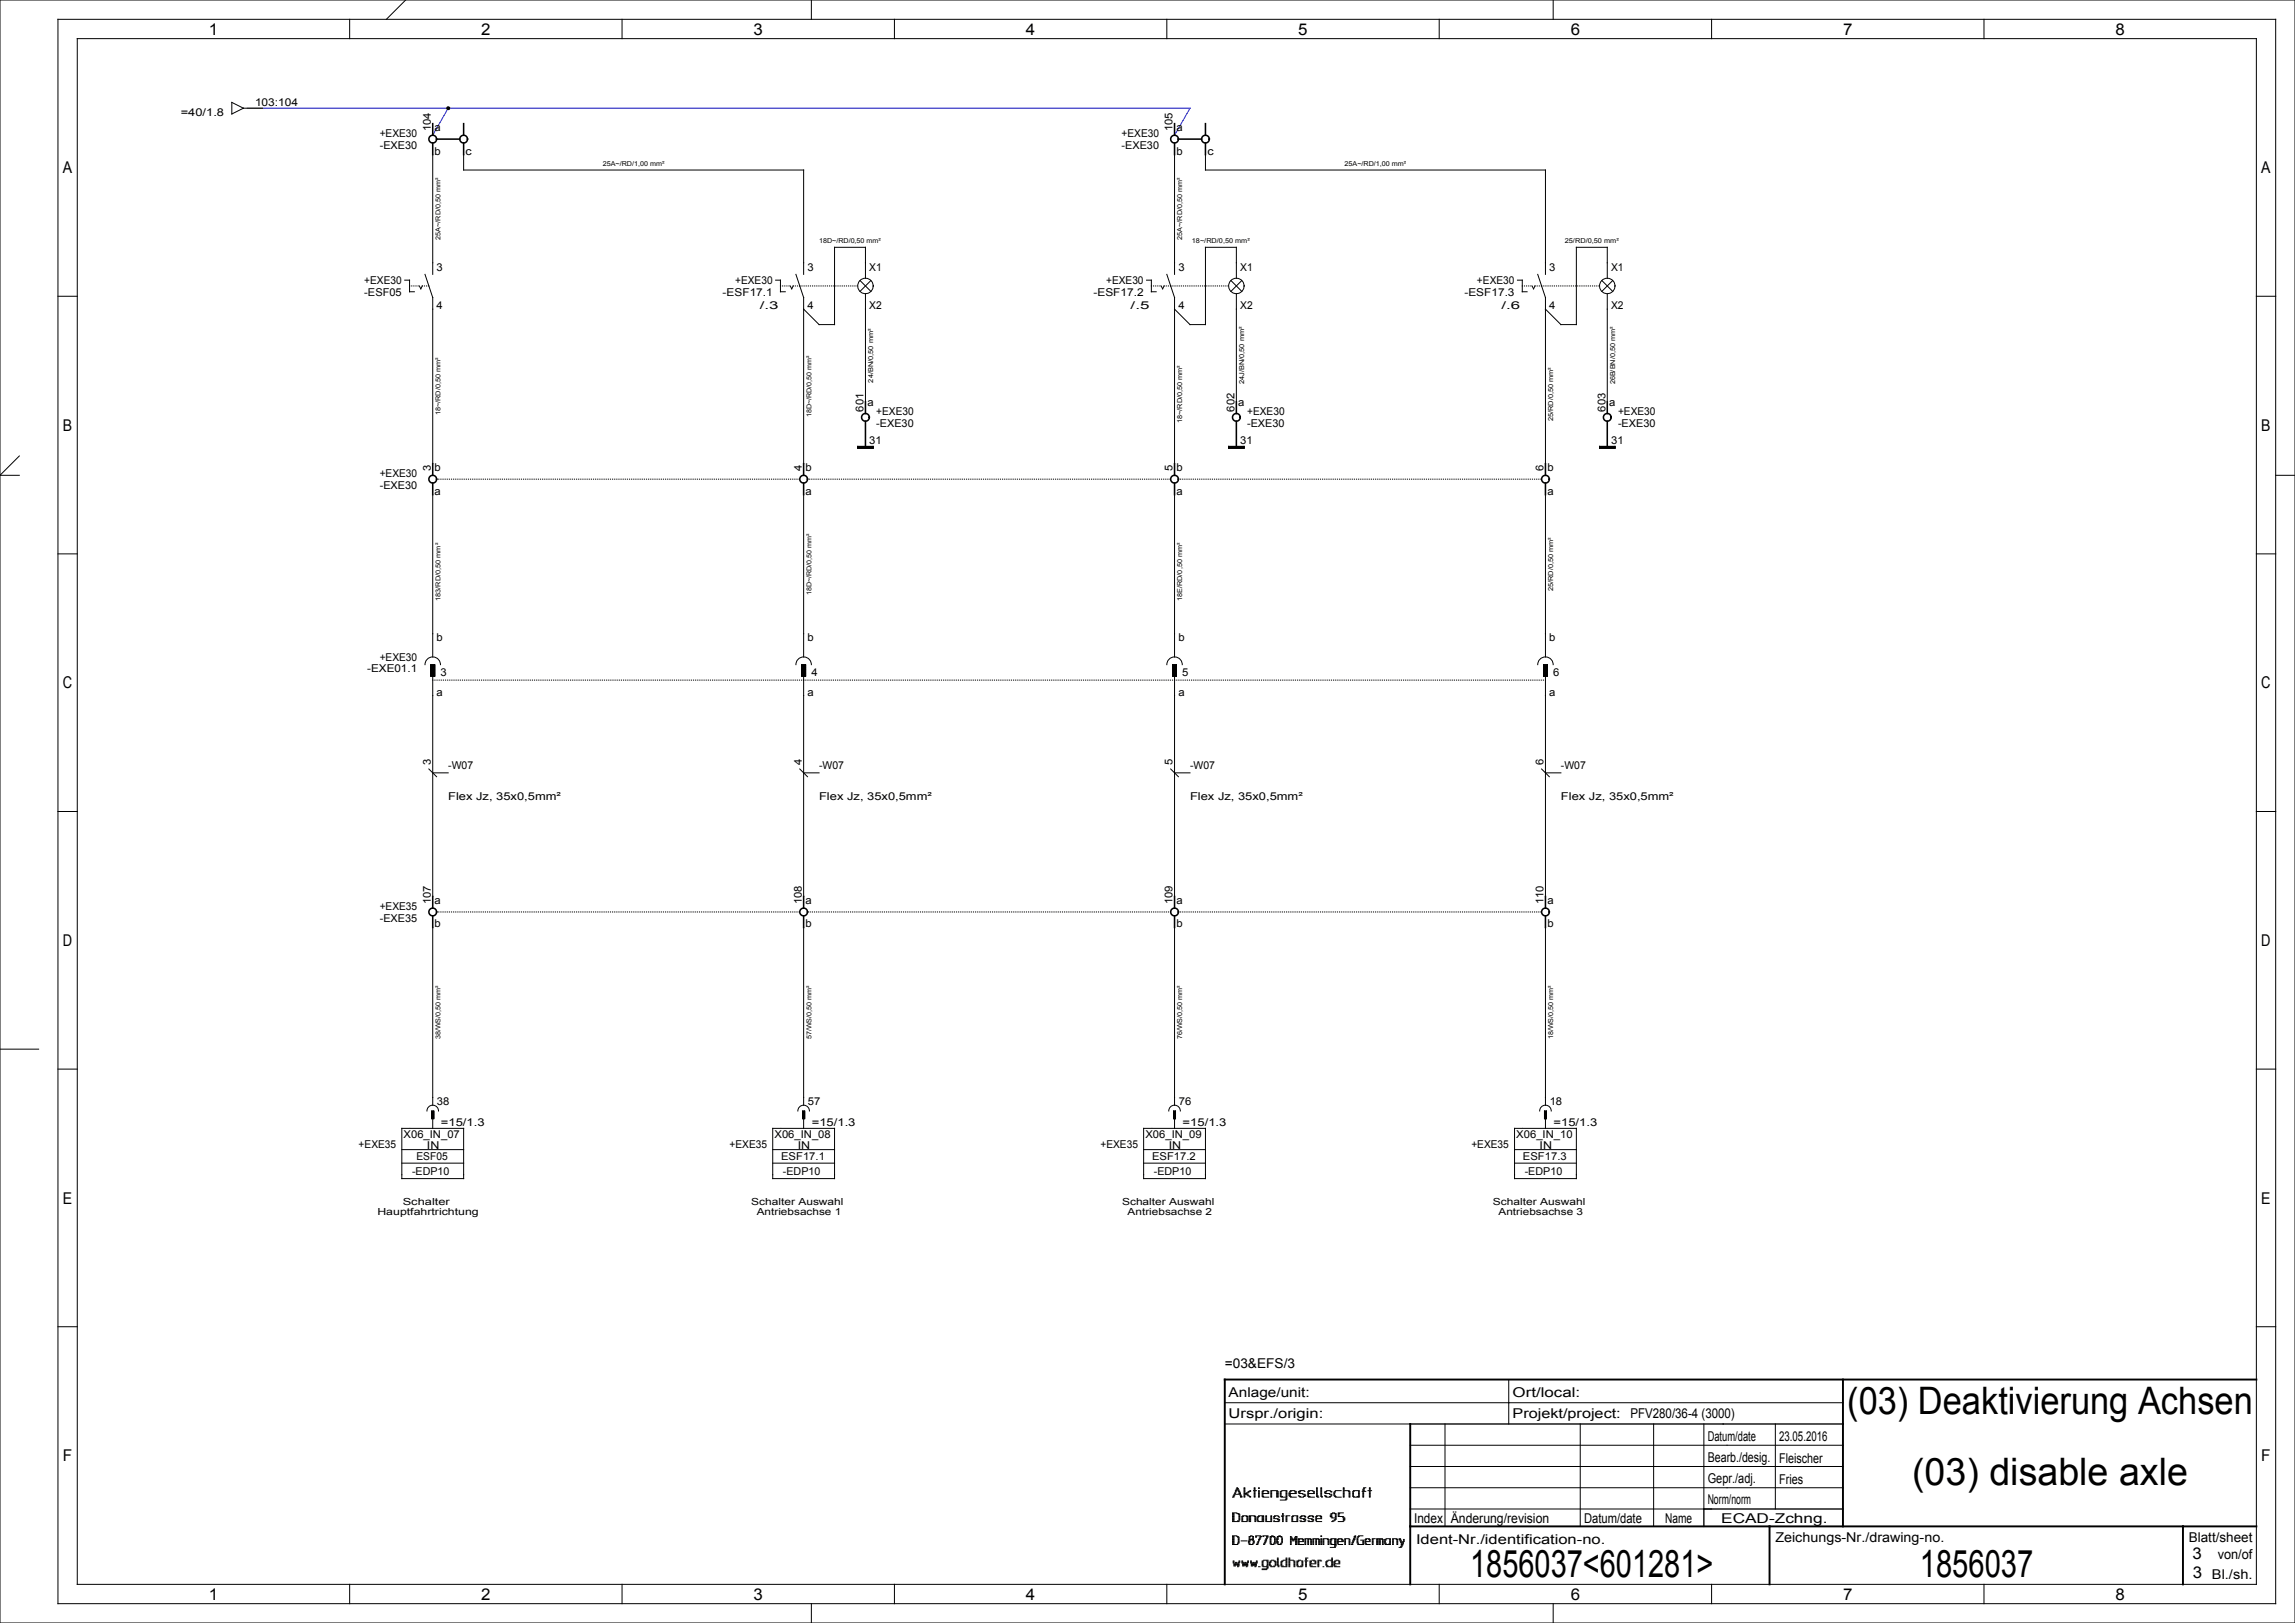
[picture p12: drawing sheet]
<svg xmlns="http://www.w3.org/2000/svg" width="594mm" height="420mm" viewBox="0 0 594 420" stroke-linecap="round" stroke-linejoin="round" font-family="sans-serif">
<defs><g id="words">
<g font-size="9.8">
<text x="478.1" y="365.9">(03) Deaktivierung Achsen</text>
<text x="494.9" y="384.4">(03) disable axle</text>
<text x="380.5" y="408">1856037&lt;601281&gt;</text>
<text x="496.9" y="408">1856037</text>
</g>
<g font-size="4.2">
<text x="54" y="9">1</text>
<text x="124.5" y="9">2</text>
<text x="195" y="9">3</text>
<text x="265.5" y="9">4</text>
<text x="336" y="9">5</text>
<text x="406.5" y="9">6</text>
<text x="477" y="9">7</text>
<text x="547.5" y="9">8</text>
<text x="16.3" y="44.8">A</text>
<text x="585.3" y="44.8">A</text>
<text x="16.3" y="111.5">B</text>
<text x="585.3" y="111.5">B</text>
<text x="16.3" y="178.2">C</text>
<text x="585.3" y="178.2">C</text>
<text x="16.3" y="244.8">D</text>
<text x="585.3" y="244.8">D</text>
<text x="16.3" y="311.5">E</text>
<text x="585.3" y="311.5">E</text>
<text x="16.3" y="378.2">F</text>
<text x="585.3" y="378.2">F</text>
<text x="567.5" y="403.5">3</text>
<text x="54" y="414">1</text>
<text x="124.5" y="414">2</text>
<text x="195" y="414">3</text>
<text x="265.5" y="414">4</text>
<text x="336" y="414">5</text>
<text x="406.5" y="414">6</text>
<text x="477" y="414">7</text>
<text x="547.5" y="414">8</text>
<text x="567.5" y="408.5">3</text>
</g>
<g font-size="3.5">
<text x="317" y="354">=03&amp;EFS/3</text>
<text x="318" y="361.5">Anlage/unit:</text>
<text x="391.5" y="361.5">Ort/local:</text>
<text x="318" y="367">Urspr./origin:</text>
<text x="391.5" y="367">Projekt/project:</text>
<text x="422" y="367">PFV280/36-4 (3000)</text>
<text x="442" y="372.9">Datum/date</text>
<text x="460.5" y="373">23.05.2016</text>
<text x="442" y="383.9">Gepr./adj.</text>
<text x="442" y="378.4">Bearb./desig.</text>
<text x="460.5" y="378.5">Fleischer</text>
<text x="442" y="389.3">Norm/norm</text>
<text x="460.5" y="384">Fries</text>
<text x="366" y="394">Index</text>
<text x="375.5" y="394">Änderung/revision</text>
<text x="410" y="394">Datum/date</text>
<text x="431" y="394">Name</text>
<text x="445.5" y="394">ECAD-Zchng.</text>
<text x="366.5" y="399.5">Ident-Nr./identification-no.</text>
<text x="459.5" y="399">Zeichungs-Nr./drawing-no.</text>
<text x="566.5" y="399">Blatt/sheet</text>
<text x="574" y="403.5">von/of</text>
<text x="572.5" y="408.5">Bl./sh.</text>
</g>
<g font-size="2.8">
<text x="46.8" y="30">=40/1.8</text>
<text x="66" y="27.5">103:104</text>
<text x="98.3" y="35.5">+EXE30</text>
<text x="111.5" y="34" transform="rotate(-90 111.5 34)">104</text>
<text x="112.5" y="34">a</text>
<text x="290.3" y="35.5">+EXE30</text>
<text x="303.5" y="34" transform="rotate(-90 303.5 34)">105</text>
<text x="304.5" y="34">a</text>
<text x="98.3" y="38.5">-EXE30</text>
<text x="112.5" y="40">b</text>
<text x="120.5" y="40">c</text>
<text x="290.3" y="38.5">-EXE30</text>
<text x="304.5" y="40">b</text>
<text x="312.5" y="40">c</text>
<text x="113" y="70">3</text>
<text x="209" y="70">3</text>
<text x="225" y="70">X1</text>
<text x="305" y="70">3</text>
<text x="321" y="70">X1</text>
<text x="401" y="70">3</text>
<text x="417" y="70">X1</text>
<text x="94.3" y="76.5">-ESF05</text>
<text x="94.3" y="73.5">+EXE30</text>
<text x="187" y="76.5">-ESF17.1</text>
<text x="190.3" y="73.5">+EXE30</text>
<text x="283" y="76.5">-ESF17.2</text>
<text x="286.3" y="73.5">+EXE30</text>
<text x="379" y="76.5">-ESF17.3</text>
<text x="382.3" y="73.5">+EXE30</text>
<text x="113" y="80">4</text>
<text x="196.6" y="80">/.3</text>
<text x="209" y="80">4</text>
<text x="225" y="80">X2</text>
<text x="292.6" y="80">/.5</text>
<text x="305" y="80">4</text>
<text x="321" y="80">X2</text>
<text x="388.6" y="80">/.6</text>
<text x="401" y="80">4</text>
<text x="417" y="80">X2</text>
<text x="223.5" y="106.5" transform="rotate(-90 223.5 106.5)">601</text>
<text x="224.5" y="105">a</text>
<text x="226.8" y="107.5">+EXE30</text>
<text x="319.5" y="106.5" transform="rotate(-90 319.5 106.5)">602</text>
<text x="320.5" y="105">a</text>
<text x="322.8" y="107.5">+EXE30</text>
<text x="415.5" y="106.5" transform="rotate(-90 415.5 106.5)">603</text>
<text x="416.5" y="105">a</text>
<text x="418.8" y="107.5">+EXE30</text>
<text x="226.8" y="110.5">-EXE30</text>
<text x="322.8" y="110.5">-EXE30</text>
<text x="418.8" y="110.5">-EXE30</text>
<text x="225" y="115">31</text>
<text x="321" y="115">31</text>
<text x="417" y="115">31</text>
<text x="98.3" y="123.5">+EXE30</text>
<text x="111.5" y="122" transform="rotate(-90 111.5 122)">3</text>
<text x="112.5" y="122">b</text>
<text x="207.5" y="122" transform="rotate(-90 207.5 122)">4</text>
<text x="208.5" y="122">b</text>
<text x="303.5" y="122" transform="rotate(-90 303.5 122)">5</text>
<text x="304.5" y="122">b</text>
<text x="399.5" y="122" transform="rotate(-90 399.5 122)">6</text>
<text x="400.5" y="122">b</text>
<text x="98.3" y="126.5">-EXE30</text>
<text x="112.5" y="128">a</text>
<text x="208.5" y="128">a</text>
<text x="304.5" y="128">a</text>
<text x="400.5" y="128">a</text>
<text x="113" y="166">b</text>
<text x="209" y="166">b</text>
<text x="305" y="166">b</text>
<text x="401" y="166">b</text>
<text x="95" y="174">-EXE01.1</text>
<text x="98.3" y="171">+EXE30</text>
<text x="113" y="180">a</text>
<text x="114" y="175">3</text>
<text x="209" y="180">a</text>
<text x="210" y="175">4</text>
<text x="305" y="180">a</text>
<text x="306" y="175">5</text>
<text x="401" y="180">a</text>
<text x="402" y="175">6</text>
<text x="111.5" y="198" transform="rotate(-90 111.5 198)">3</text>
<text x="116" y="199">-W07</text>
<text x="207.5" y="198" transform="rotate(-90 207.5 198)">4</text>
<text x="212" y="199">-W07</text>
<text x="303.5" y="198" transform="rotate(-90 303.5 198)">5</text>
<text x="308" y="199">-W07</text>
<text x="399.5" y="198" transform="rotate(-90 399.5 198)">6</text>
<text x="404" y="199">-W07</text>
<text x="116" y="207">Flex Jz, 35x0,5mm²</text>
<text x="212" y="207">Flex Jz, 35x0,5mm²</text>
<text x="308" y="207">Flex Jz, 35x0,5mm²</text>
<text x="404" y="207">Flex Jz, 35x0,5mm²</text>
<text x="98.3" y="235.5">+EXE35</text>
<text x="98.3" y="238.5">-EXE35</text>
<text x="111.5" y="234" transform="rotate(-90 111.5 234)">107</text>
<text x="112.5" y="234">a</text>
<text x="207.5" y="234" transform="rotate(-90 207.5 234)">108</text>
<text x="208.5" y="234">a</text>
<text x="303.5" y="234" transform="rotate(-90 303.5 234)">109</text>
<text x="304.5" y="234">a</text>
<text x="399.5" y="234" transform="rotate(-90 399.5 234)">110</text>
<text x="400.5" y="234">a</text>
<text x="112.5" y="240">b</text>
<text x="208.5" y="240">b</text>
<text x="304.5" y="240">b</text>
<text x="400.5" y="240">b</text>
<text x="113.1" y="285.9">38</text>
<text x="209.1" y="285.9">57</text>
<text x="305.1" y="285.9">76</text>
<text x="401.1" y="285.9">18</text>
<text x="114.1" y="291.4">=15/1.3</text>
<text x="210.1" y="291.4">=15/1.3</text>
<text x="306.1" y="291.4">=15/1.3</text>
<text x="402.1" y="291.4">=15/1.3</text>
<text x="92.8" y="297.2">+EXE35</text>
<text x="104.5" y="294.4">X06_IN_07</text>
<text x="110.5" y="297.3">IN</text>
<text x="188.8" y="297.2">+EXE35</text>
<text x="200.5" y="294.4">X06_IN_08</text>
<text x="206.5" y="297.3">IN</text>
<text x="284.8" y="297.2">+EXE35</text>
<text x="296.5" y="294.4">X06_IN_09</text>
<text x="302.5" y="297.3">IN</text>
<text x="380.8" y="297.2">+EXE35</text>
<text x="392.5" y="294.4">X06_IN_10</text>
<text x="398.5" y="297.3">IN</text>
<text x="106.6" y="304">-EDP10</text>
<text x="107.8" y="300.3">ESF05</text>
<text x="202.2" y="300.3">ESF17.1</text>
<text x="202.6" y="304">-EDP10</text>
<text x="298.2" y="300.3">ESF17.2</text>
<text x="298.6" y="304">-EDP10</text>
<text x="394.2" y="300.3">ESF17.3</text>
<text x="394.6" y="304">-EDP10</text>
</g>
<g font-size="2.5">
<text x="104.2" y="311.8">Schalter</text>
<text x="194.4" y="311.8">Schalter Auswahl</text>
<text x="290.4" y="311.8">Schalter Auswahl</text>
<text x="386.4" y="311.8">Schalter Auswahl</text>
<text x="97.7" y="314.3">Hauptfahrtrichtung</text>
<text x="195.9" y="314.3">Antriebsachse 1</text>
<text x="291.9" y="314.3">Antriebsachse 2</text>
<text x="387.9" y="314.3">Antriebsachse 3</text>
</g>
<g font-size="1.7">
<text x="156" y="43">25A~/RD/1,00 mm²</text>
<text x="348" y="43">25A~/RD/1,00 mm²</text>
<text x="114" y="62" transform="rotate(-90 114 62)">25A~/RD/0,50 mm²</text>
<text x="212" y="63">18D~/RD/0,50 mm²</text>
<text x="306" y="62" transform="rotate(-90 306 62)">25A~/RD/0,50 mm²</text>
<text x="308.5" y="63">18~/RD/0,50 mm²</text>
<text x="405" y="63">25/RD/0,50 mm²</text>
<text x="226" y="99" transform="rotate(-90 226 99)">24/BN/0,50 mm²</text>
<text x="322" y="99.5" transform="rotate(-90 322 99.5)">24J/BN/0,50 mm²</text>
<text x="418" y="99.5" transform="rotate(-90 418 99.5)">26B/BN/0,50 mm²</text>
<text x="114" y="107.5" transform="rotate(-90 114 107.5)">18~/RD/0,50 mm²</text>
<text x="210" y="108" transform="rotate(-90 210 108)">18D~/RD/0,50 mm²</text>
<text x="306" y="109.5" transform="rotate(-90 306 109.5)">18~/RD/0,50 mm²</text>
<text x="402" y="109" transform="rotate(-90 402 109)">25/RD/0,50 mm²</text>
<text x="114" y="155.5" transform="rotate(-90 114 155.5)">183/RD/0,50 mm²</text>
<text x="210" y="154" transform="rotate(-90 210 154)">18D~/RD/0,50 mm²</text>
<text x="306" y="155.5" transform="rotate(-90 306 155.5)">18E/RD/0,50 mm²</text>
<text x="402" y="153" transform="rotate(-90 402 153)">25/RD/0,50 mm²</text>
<text x="114" y="269" transform="rotate(-90 114 269)">38/WS/0,50 mm²</text>
<text x="210" y="269" transform="rotate(-90 210 269)">57/WS/0,50 mm²</text>
<text x="306" y="269" transform="rotate(-90 306 269)">76/WS/0,50 mm²</text>
<text x="402" y="269" transform="rotate(-90 402 269)">18/WS/0,50 mm²</text>
</g>
</g></defs>
<g fill="none" stroke="#000" stroke-width=".26">
<path d="M0 0h594v420h-594zM15 5h574v410h-574zM20 10h564v400h-564zM90.5 5v5M105 0l-5 5M161 5v5M210 0v5M231.5 5v5M302 5v5M372.5 5v5M402 0v5M443 5v5"/>
<path d="M513.5 5v5M60 26.5l3 1.5-3 1.5zM63 28h5M112 40v31M120 40v4h88v27M304 40v31M312 40v4h88v27M15 76.7h5M104.7 72.5h1.3v3h1.3M108.5 74l.4 .8 .4-.8M110 71l2 6v43M200.7 72.5h1.3v3h1.3"/>
<path d="M204.5 74l.4 .8 .4-.8M206 71l2 6v43M222.6 72.6l2.8 2.8M224 72v-8h-8v20h-4l-4-4M224 76v28M225.4 72.6l-2.8 2.8M296.7 72.5h1.3v3h1.3M300.5 74l.4 .8 .4-.8M302 71l2 6v43M318.6 72.6l2.8 2.8M320 72v-8h-8v20h-4l-4-4M320 76v28"/>
<path d="M321.4 72.6l-2.8 2.8M392.7 72.5h1.3v3h1.3M396.5 74l.4 .8 .4-.8M398 71l2 6v43M414.6 72.6l2.8 2.8M416 72v-8h-8v20h-4l-4-4M416 76v28M417.4 72.6l-2.8 2.8M584 76.7h5M5 118l-5 5h5M222 115.6h4M222 115.7h4"/>
<path d="M222 115.8h4M222 115.9h4M222 115.5h4v.5h-4zM318 115.6h4M318 115.7h4M318 115.8h4M318 115.9h4M318 115.5h4v.5h-4zM414 115.6h4M414 115.7h4M414 115.8h4M414 115.9h4"/>
<path d="M414 115.5h4v.5h-4zM112 128v42M208 128v42M304 128v42M400 128v42M589 123h5M15 143.3h5M584 143.3h5M110 172a2 2 0 0 1 2-2 2 2 0 0 1 2 2M111.5 172.1h1M111.5 172.2h1M111.5 172.3h1"/>
<path d="M111.5 172.4h1M111.5 172.5h1M111.5 172.6h1M111.5 172.7h1M111.5 172.8h1M111.5 172.9h1M111.5 173h1M111.5 173.1h1M111.5 173.2h1M111.5 173.3h1M111.5 173.4h1M111.5 173.5h1"/>
<path d="M111.5 173.6h1M111.5 173.7h1M111.5 173.8h1M111.5 173.9h1M111.5 174h1M111.5 174.1h1M111.5 174.2h1M111.5 174.3h1M111.5 174.4h1M111.5 174.5h1M111.5 174.6h1M111.5 174.7h1"/>
<path d="M111.5 174.8h1M111.5 174.9h1M111.5 175h1M111.5 172h1v3h-1zM112 175v57M206 172a2 2 0 0 1 2-2 2 2 0 0 1 2 2M207.5 172.1h1M207.5 172.2h1M207.5 172.3h1M207.5 172.4h1M207.5 172.5h1M207.5 172.6h1"/>
<path d="M207.5 172.7h1M207.5 172.8h1M207.5 172.9h1M207.5 173h1M207.5 173.1h1M207.5 173.2h1M207.5 173.3h1M207.5 173.4h1M207.5 173.5h1M207.5 173.6h1M207.5 173.7h1M207.5 173.8h1"/>
<path d="M207.5 173.9h1M207.5 174h1M207.5 174.1h1M207.5 174.2h1M207.5 174.3h1M207.5 174.4h1M207.5 174.5h1M207.5 174.6h1M207.5 174.7h1M207.5 174.8h1M207.5 174.9h1M207.5 175h1"/>
<path d="M207.5 172h1v3h-1zM208 175v57M302 172a2 2 0 0 1 2-2 2 2 0 0 1 2 2M303.5 172.1h1M303.5 172.2h1M303.5 172.3h1M303.5 172.4h1M303.5 172.5h1M303.5 172.6h1M303.5 172.7h1M303.5 172.8h1M303.5 172.9h1"/>
<path d="M303.5 173h1M303.5 173.1h1M303.5 173.2h1M303.5 173.3h1M303.5 173.4h1M303.5 173.5h1M303.5 173.6h1M303.5 173.7h1M303.5 173.8h1M303.5 173.9h1M303.5 174h1M303.5 174.1h1"/>
<path d="M303.5 174.2h1M303.5 174.3h1M303.5 174.4h1M303.5 174.5h1M303.5 174.6h1M303.5 174.7h1M303.5 174.8h1M303.5 174.9h1M303.5 175h1M303.5 172h1v3h-1zM304 175v57M398 172a2 2 0 0 1 2-2 2 2 0 0 1 2 2"/>
<path d="M399.5 172.1h1M399.5 172.2h1M399.5 172.3h1M399.5 172.4h1M399.5 172.5h1M399.5 172.6h1M399.5 172.7h1M399.5 172.8h1M399.5 172.9h1M399.5 173h1M399.5 173.1h1M399.5 173.2h1"/>
<path d="M399.5 173.3h1M399.5 173.4h1M399.5 173.5h1M399.5 173.6h1M399.5 173.7h1M399.5 173.8h1M399.5 173.9h1M399.5 174h1M399.5 174.1h1M399.5 174.2h1M399.5 174.3h1M399.5 174.4h1"/>
<path d="M399.5 174.5h1M399.5 174.6h1M399.5 174.7h1M399.5 174.8h1M399.5 174.9h1M399.5 175h1M399.5 172h1v3h-1zM400 175v57M111 199l2 2M207 199l2 2M303 199l2 2M399 199l2 2"/>
<path d="M15 210h5M112 200h4M208 200h4M304 200h4M400 200h4M584 210h5M112 240v46M208 240v46M304 240v46M400 240v46M0 271.5h10M15 276.7h5"/>
<path d="M584 276.7h5M104 292h16v13h-16zM104 297.5h16M110.5 287.5a1.5 1.5 0 0 1 1.5-1.5 1.5 1.5 0 0 1 1.5 1.5M111.8 287.6h.5M111.8 287.7h.5M111.8 287.8h.5M111.8 287.9h.5M111.8 288h.5M111.8 288.1h.5M111.8 288.2h.5M111.8 288.3h.5"/>
<path d="M111.8 288.4h.5M111.8 288.5h.5M111.8 288.6h.5M111.8 288.7h.5M111.8 288.8h.5M111.8 288.9h.5M111.8 289h.5M111.8 289.1h.5M111.8 289.2h.5M111.8 289.3h.5M111.8 289.4h.5M111.8 289.5h.5"/>
<path d="M111.8 287.5h.5v2h-.5zM112 289.5v2.5M200 292h16v13h-16zM200 297.5h16M206.5 287.5a1.5 1.5 0 0 1 1.5-1.5 1.5 1.5 0 0 1 1.5 1.5M207.8 287.6h.5M207.8 287.7h.5M207.8 287.8h.5M207.8 287.9h.5M207.8 288h.5M207.8 288.1h.5M207.8 288.2h.5"/>
<path d="M207.8 288.3h.5M207.8 288.4h.5M207.8 288.5h.5M207.8 288.6h.5M207.8 288.7h.5M207.8 288.8h.5M207.8 288.9h.5M207.8 289h.5M207.8 289.1h.5M207.8 289.2h.5M207.8 289.3h.5M207.8 289.4h.5"/>
<path d="M207.8 289.5h.5M207.8 287.5h.5v2h-.5zM208 289.5v2.5M296 292h16v13h-16zM296 297.5h16M302.5 287.5a1.5 1.5 0 0 1 1.5-1.5 1.5 1.5 0 0 1 1.5 1.5M303.8 287.6h.5M303.8 287.7h.5M303.8 287.8h.5M303.8 287.9h.5M303.8 288h.5M303.8 288.1h.5"/>
<path d="M303.8 288.2h.5M303.8 288.3h.5M303.8 288.4h.5M303.8 288.5h.5M303.8 288.6h.5M303.8 288.7h.5M303.8 288.8h.5M303.8 288.9h.5M303.8 289h.5M303.8 289.1h.5M303.8 289.2h.5M303.8 289.3h.5"/>
<path d="M303.8 289.4h.5M303.8 289.5h.5M303.8 287.5h.5v2h-.5zM304 289.5v2.5M392 292h16v13h-16zM392 297.5h16M398.5 287.5a1.5 1.5 0 0 1 1.5-1.5 1.5 1.5 0 0 1 1.5 1.5M399.8 287.6h.5M399.8 287.7h.5M399.8 287.8h.5M399.8 287.9h.5M399.8 288h.5"/>
<path d="M399.8 288.1h.5M399.8 288.2h.5M399.8 288.3h.5M399.8 288.4h.5M399.8 288.5h.5M399.8 288.6h.5M399.8 288.7h.5M399.8 288.8h.5M399.8 288.9h.5M399.8 289h.5M399.8 289.1h.5M399.8 289.2h.5"/>
<path d="M399.8 289.3h.5M399.8 289.4h.5M399.8 289.5h.5M399.8 287.5h.5v2h-.5zM400 289.5v2.5M104 301h16M200 301h16M296 301h16M392 301h16M15 343.3h5M390.5 357v11.5M584 343.3h5"/>
<path d="M317 363h160M317 368.5h48M365 379.5h112M365 374h112M374 368.5v26.5M409 368.5v26.5M428 368.5v26.5M441 368.5v22M459.5 368.5v22M319 398h.4M319 387.4h.4M319 398.6h.4"/>
<path d="M319 399.5h.4M319 393h.4M319 399.1h.4M319 398.8h.4M319 398.9h.4M319 392.1h.4M319 392.6h.4M319 399.3h.4M319 397.6h.4M319 392.8h.4M319 398.4h.4M319 392.4h.4"/>
<path d="M319 399.7h1.3M319 393.6h.4M319 393.8h1.7M319 398.2h.4M319 393.2h.4M319 392.3h.4M319 391.9h.4M319 391.7h.4M319 397.8h.4M319 393.4h.4M319 397.4h1.1M319 391.5h1.1"/>
<path d="M319.2 387.1h.4M319.2 387.2h.2M319.4 386.9h.2M319.4 386.7h1.7M319.6 386.5h.2M319.6 386.3h.2M319.8 385.9h.1M319.8 385.7h.3M319.8 386.1h.1M319.9 385.6h.2M319.9 385.4h.6M320.1 397.6h.4"/>
<path d="M320.1 385h.2M320.1 385.2h.4M320.1 391.7h.6M320.3 399.5h.2M320.3 399.3h.4M320.3 385.6h.4M320.3 393.6h.4M320.3 397.8h.4M320.5 385.9h.4M320.5 398h.2M320.5 398.6h.2M320.5 399.1h.2"/>
<path d="M320.5 398.8h.2M320.5 398.9h.2M320.5 398.4h.2M320.5 385.7h.2M320.5 398.2h.2M320.5 391.9h.4M320.7 386.5h.4M320.7 393h.2M320.7 392.1h.2M320.7 392.6h.2M320.7 392.8h.2M320.7 392.4h.2"/>
<path d="M320.7 393.2h.2M320.7 386.1h.2M320.7 386.3h.4M320.7 392.3h.2M320.7 393.4h.2M320.9 386.9h.4M321.1 387.4h.3M321.1 387.1h.2M321.1 387.2h.3M321.3 398.8h1.5M321.4 393h.2M321.4 392.6h.2"/>
<path d="M321.4 392.8h.2M321.4 392.4h.4M321.4 393.6h.2M321.4 393.8h1.4M321.4 393.2h.2M321.4 393.4h.2M321.6 392.3h1.2M322 385.9h.2M322 387.4h.2M322 386.5h.2M322 387.1h.2M322 386.9h.2"/>
<path d="M322 386.7h.4M322 385h.2M322 385.6h.2M322 385.7h.2M322 387.2h.2M322 386.1h.2M322 385.2h.2M322 386.3h.2M322 385.4h.2M322.4 386.5h.4M322.6 386.7h.3M322.6 392.4h.3"/>
<path d="M322.6 386.3h.5M322.8 393h.1M322.8 392.6h.1M322.8 386.9h.3M322.8 392.8h.1M322.8 393.6h.1M322.8 393.2h.1M322.8 393.4h.1M322.9 387.1h.4M322.9 386.1h.4M323.1 385.9h.6M323.1 399.1h.2"/>
<path d="M323.1 398.8h.4M323.1 398.9h.4M323.1 399.3h.4M323.3 398h.2M323.3 398.6h.4M323.3 399.5h.2M323.3 393h.4M323.3 392.6h.4M323.3 397.6h.4M323.3 392.8h.4M323.3 398.4h1.1M323.3 392.4h.4"/>
<path d="M323.3 399.7h1M323.3 393.6h.4M323.3 393.8h.4M323.3 387.2h.4M323.3 398.2h.2M323.3 393.2h.4M323.3 392.3h1.5M323.3 397.8h.2M323.3 393.4h.4M323.5 387.4h.2M323.5 385.7h.2M323.7 397.4h.4"/>
<path d="M324.1 398.6h.3M324.1 397.6h.3M324.1 398.2h.3M324.3 398h.1M324.3 399.5h.1M324.3 398.8h.3M324.3 399.3h.3M324.3 397.8h.1M324.4 399.1h.2M324.4 398.9h.2M324.4 385.7h.8M324.6 385.9h.2"/>
<path d="M324.6 387.4h.2M324.6 386.5h.2M324.6 387.1h.2M324.6 386.9h.2M324.6 386.7h.2M324.6 385h.2M324.6 392.4h.4M324.6 385.6h.2M324.6 387.2h.2M324.6 386.1h.2M324.6 385.2h.2M324.6 386.3h.2"/>
<path d="M324.6 385.4h.2M324.8 393h.2M324.8 392.6h.2M324.8 392.8h.2M324.8 393.6h.2M324.8 393.8h.2M324.8 393.2h.2M324.8 393.4h.2M325 397.6h.2M325 397.8h.2M325 397.4h1.3M325.2 399.7h.4"/>
<path d="M325.4 399.5h.2M325.4 393h.2M325.4 392.6h.4M325.4 399.3h.4M325.4 392.8h.2M325.4 393.6h.4M325.4 393.2h.2M325.4 393.4h.2M325.6 399.1h.2M325.6 398.9h.2M325.6 392.4h.3M325.6 393.8h1.5"/>
<path d="M325.8 385.9h.1M325.8 387.4h.1M325.8 386.5h.1M325.8 398.6h.1M325.8 398.8h.1M325.8 387.1h.1M325.8 386.9h.1M325.8 386.7h.1M325.8 398.4h.3M325.8 385h.1M325.8 385.7h.1M325.8 387.2h.1"/>
<path d="M325.8 386.1h.1M325.8 385.2h.1M325.8 386.3h.1M325.8 392.3h1.3M325.9 398h.4M325.9 398.2h.2M326.1 397.6h.4M326.1 397.8h.2M326.7 385.9h.4M326.7 386.5h1.7M326.7 393h.4M326.7 387.1h.2"/>
<path d="M326.7 392.6h.4M326.7 386.9h.2M326.7 386.7h.2M326.7 392.8h.4M326.7 392.4h.4M326.7 393.6h.4M326.7 387.2h.4M326.7 393.2h.4M326.7 386.1h.2M326.7 386.3h.2M326.7 393.4h.4M326.9 387.4h1.5"/>
<path d="M326.9 397.6h.2M326.9 385.7h1.1M326.9 397.4h1.3M327.1 399.5h.3M327.1 399.7h.2M327.3 399.1h.3M327.3 399.3h.1M327.4 398.6h.4M327.4 398.8h.4M327.4 398.9h.2M327.6 393h.2M327.6 392.6h.2"/>
<path d="M327.6 392.8h.2M327.6 398.4h.2M327.6 392.4h.2M327.6 393.6h.2M327.6 393.8h1.5M327.6 398.2h.4M327.6 393.2h.2M327.6 392.3h.2M327.6 393.4h.2M327.8 398h.2M327.8 397.6h.4M327.8 397.8h.4"/>
<path d="M328 385.9h.4M328.2 386.1h.2M328.2 386.3h.2M328.8 398h.1M328.8 398.6h.1M328.8 399.5h.3M328.8 399.1h.1M328.8 398.8h.1M328.8 398.9h.1M328.8 399.3h.1M328.8 397.6h.5M328.8 398.4h.1"/>
<path d="M328.8 398.2h.1M328.8 397.8h.3M328.9 385.9h.2M328.9 387.4h.2M328.9 386.5h.2M328.9 393h.2M328.9 387.1h.2M328.9 392.6h.2M328.9 386.9h.2M328.9 386.7h.2M328.9 392.8h.2M328.9 392.4h.2"/>
<path d="M328.9 399.7h.8M328.9 393.6h.2M328.9 385.7h1.7M328.9 387.2h.2M328.9 393.2h.2M328.9 386.1h.2M328.9 386.3h.2M328.9 392.3h.2M328.9 393.4h.2M329.1 397.4h.4M329.5 397.6h.4M329.7 399.5h.4"/>
<path d="M329.7 393h1.1M329.7 392.6h.2M329.7 399.3h.4M329.7 392.8h.2M329.7 392.4h.4M329.7 393.6h.2M329.7 393.8h1.3M329.7 397.8h.4M329.9 398h.2M329.9 398.6h.2M329.9 399.1h.2M329.9 398.8h.2"/>
<path d="M329.9 398.9h.2M329.9 398.4h.2M329.9 398.2h.2M329.9 392.3h.9M330.4 385.9h.4M330.4 398h.4M330.4 387.4h.4M330.4 386.5h.4M330.4 398.6h.2M330.4 399.1h.4M330.4 398.8h.2M330.4 398.9h.4"/>
<path d="M330.4 387.1h.4M330.4 386.9h.4M330.4 399.3h.4M330.4 386.7h.4M330.4 398.4h.4M330.4 387.2h.4M330.4 398.2h.4M330.4 386.1h.4M330.4 386.3h.4M330.6 399.5h.2M330.6 397.6h.6M330.6 393.2h.6"/>
<path d="M330.6 397.8h.2M330.8 392.4h.2M330.8 399.7h.8M330.8 393.6h.4M331 392.6h.2M331 393.4h.2M331 397.4h.4M331.4 385.9h.4M331.4 386.5h.2M331.4 399.5h.4M331.4 387.1h.2M331.4 386.9h.2"/>
<path d="M331.4 386.7h.2M331.4 397.6h.4M331.4 388.2h1.5M331.4 387.2h.5M331.4 386.1h.2M331.4 386.3h.2M331.6 387.4h1.5M331.6 399.3h.2M331.6 397.8h.2M331.8 398h.1M331.8 398.6h.1M331.8 399.1h.1"/>
<path d="M331.8 398.8h.1M331.8 398.9h.1M331.8 398.4h.1M331.8 392.4h.3M331.8 385.7h1.3M331.8 398.2h.1M331.8 392.3h.5M331.9 393h.2M331.9 392.1h.2M331.9 392.6h.2M331.9 392.8h.2M331.9 393.6h.2"/>
<path d="M331.9 393.8h.2M331.9 393.2h.2M331.9 391.9h.2M331.9 391.7h.2M331.9 393.4h.2M332.7 388h.4M332.9 385.9h.2M332.9 386.5h.2M332.9 393h.2M332.9 387.1h.2M332.9 392.6h.2M332.9 386.9h.2"/>
<path d="M332.9 386.7h.2M332.9 392.8h.2M332.9 392.4h.2M332.9 393.6h.2M332.9 393.8h.2M332.9 387.2h.2M332.9 393.2h.2M332.9 386.1h.2M332.9 386.3h.2M332.9 392.3h.9M332.9 393.4h.2M332.9 387.6h.2"/>
<path d="M332.9 387.8h.2M333.6 386.5h1.9M333.6 387.1h.4M333.6 386.9h.4M333.6 386.7h.4M333.6 386.3h.2M333.8 385.9h.4M333.8 387.2h.4M333.8 386.1h.2M334 398h.4M334 387.4h1.5M334 398.6h.2"/>
<path d="M334 399.5h.2M334 399.1h.2M334 398.8h.2M334 398.9h.2M334 399.3h.2M334 397.6h.2M334 398.4h.2M334 399.7h.2M334 385.7h1.1M334 398.2h.2M334 397.8h.4M334.4 393h.2"/>
<path d="M334.4 392.6h.2M334.4 392.8h.2M334.4 398.4h.4M334.4 392.4h.4M334.4 393.6h.2M334.4 393.8h1.5M334.4 398.2h.2M334.4 393.2h.2M334.4 393.4h.2M334.6 398.6h.3M334.6 398.8h.3M334.6 392.3h1.3"/>
<path d="M334.9 398.4h.2M334.9 398.2h.2M335.1 385.9h.4M335.1 398h.6M335.1 386.1h.4M335.1 397.8h.6M335.3 398.6h.4M335.3 399.5h.4M335.3 399.1h.4M335.3 398.8h.4M335.3 398.9h.4M335.3 399.3h.4"/>
<path d="M335.3 397.6h.4M335.3 398.4h.4M335.3 399.7h.4M335.3 398.2h.4M335.3 386.3h.2M335.7 393h.2M335.7 392.6h.2M335.7 392.8h.2M335.7 392.4h.2M335.7 393.6h.2M335.7 393.2h.2M335.7 393.4h.2"/>
<path d="M336.1 385.9h.5M336.1 398.6h.2M336.1 399.5h.2M336.1 399.1h.2M336.1 398.8h.2M336.1 398.9h1.3M336.1 387.1h.2M336.1 399.3h.2M336.1 398.4h.3M336.1 399.7h1.3M336.1 398.2h1.1M336.1 386.1h.3"/>
<path d="M336.1 386.3h.3M336.3 386.5h.9M336.3 387.2h.3M336.4 387.4h1M336.4 392.6h.2M336.4 392.8h.4M336.4 393.6h.4M336.4 385.7h1.2M336.6 393h1.1M336.6 392.4h.4M336.6 393.8h1.1M336.8 392.3h.9"/>
<path d="M337 398.4h.4M337.2 398.6h.2M337.2 398.8h.2M337.2 386.7h.5M337.4 387.2h.3M337.4 393.2h.5M337.6 385.9h.1M337.6 387.1h.3M337.6 386.9h.3M337.6 392.4h.3M337.6 393.6h.3M337.7 398.6h.2"/>
<path d="M337.7 399.5h.2M337.7 399.1h.2M337.7 398.8h.2M337.7 398.9h.2M337.7 392.6h.2M337.7 399.3h.2M337.7 398.4h.2M337.7 399.7h.2M337.7 398.2h1.6M337.7 393.4h.2M338.5 385.9h.4M338.5 386.5h1.7"/>
<path d="M338.5 398.6h.2M338.5 399.5h.2M338.5 399.1h.2M338.5 398.8h.2M338.5 398.9h.2M338.5 387.1h.2M338.5 392.6h.2M338.5 386.9h.2M338.5 399.3h.2M338.5 386.7h.2M338.5 392.8h.2M338.5 398.4h.2"/>
<path d="M338.5 399.7h.2M338.5 393.6h.4M338.5 387.2h.6M338.5 386.1h.2M338.5 386.3h.2M338.7 387.4h1.5M338.7 393h.9M338.7 392.4h.4M338.7 385.7h1.1M338.7 393.8h1.1M338.9 392.3h.9M339.1 398.4h.3"/>
<path d="M339.3 398.6h.1M339.3 399.5h.1M339.3 399.1h.1M339.3 398.8h.1M339.3 398.9h.1M339.3 399.3h.1M339.3 399.7h.1M339.4 393.2h.6M339.6 392.4h.4M339.6 393.6h.4M339.8 385.9h.4M339.8 398.6h.2"/>
<path d="M339.8 399.5h.2M339.8 399.1h.2M339.8 398.8h.2M339.8 398.9h.2M339.8 392.6h.2M339.8 399.3h.2M339.8 398.4h.2M339.8 399.7h.2M339.8 398.2h1.5M339.8 393.4h.2M340 386.1h.2M340 386.3h.2"/>
<path d="M340.6 398.6h.1M340.6 399.5h.1M340.6 393h1.5M340.6 399.1h.1M340.6 398.8h.1M340.6 398.9h.1M340.6 392.6h.1M340.6 399.3h.1M340.6 392.8h.1M340.6 398.4h.1M340.6 392.4h.3M340.6 399.7h.1"/>
<path d="M340.6 393.6h.1M340.6 393.2h.1M340.6 393.4h.1M340.7 385.9h.2M340.7 386.5h.2M340.7 387.1h.4M340.7 386.9h.2M340.7 386.7h.2M340.7 385h.2M340.7 385.6h.2M340.7 385.7h.2M340.7 393.8h1.4"/>
<path d="M340.7 387.2h.4M340.7 386.1h.2M340.7 385.2h.2M340.7 386.3h.2M340.7 392.3h1.2M340.7 385.4h.2M340.9 387.4h.4M341.1 398.4h.4M341.3 398.6h.2M341.3 399.5h.2M341.3 399.1h.2M341.3 398.8h.2"/>
<path d="M341.3 398.9h.2M341.3 399.3h.2M341.3 399.7h.2M341.7 392.4h.4M341.9 385.9h.2M341.9 386.5h.2M341.9 398.6h.2M341.9 399.5h.2M341.9 399.1h.2M341.9 398.8h.2M341.9 398.9h.2M341.9 387.1h.2"/>
<path d="M341.9 392.6h.2M341.9 386.9h.2M341.9 399.3h.2M341.9 386.7h.2M341.9 397.6h.2M341.9 392.8h.2M341.9 398.4h.2M341.9 385h.2M341.9 399.7h.2M341.9 385.6h.2M341.9 385.7h.2M341.9 387.2h.3"/>
<path d="M341.9 398.2h.2M341.9 386.1h.2M341.9 385.2h.2M341.9 386.3h.2M341.9 385.4h.2M341.9 397.4h.2M342.1 387.4h.1M342.4 398.6h.2M342.4 399.5h.2M342.4 399.1h.2M342.4 398.8h.2M342.4 398.9h.2"/>
<path d="M342.4 399.3h.2M342.4 398.4h.2M342.4 399.7h.2M342.4 398.2h1.3M342.8 387.1h.4M342.8 386.1h.4M342.8 386.3h.4M343 385.9h.4M343 386.5h1.1M343 387.2h.4M343.2 387.4h1.1M343.4 385.7h.9"/>
<path d="M343.6 398.4h.3M343.7 398.6h.2M343.7 399.5h.2M343.7 399.1h.2M343.7 398.8h.2M343.7 398.9h.2M343.7 399.3h.2M343.7 399.7h.2M344.1 386.7h.6M344.1 387.2h.4M344.3 385.9h.4M344.3 398.6h.4"/>
<path d="M344.3 399.5h.4M344.3 399.1h.2M344.3 398.8h.2M344.3 398.9h.2M344.3 392.1h.4M344.3 399.3h.2M344.3 398.4h.4M344.3 392.4h.4M344.3 392.3h.4M344.5 387.1h.2M344.5 392.6h.4M344.5 386.9h.2"/>
<path d="M344.5 399.7h1.3M344.5 398.2h1.3M344.5 386.1h.2M344.5 391.9h.2M344.5 391.7h.4M344.7 392.8h1.1M344.7 393.8h.4M344.9 393.6h.5M344.9 391.5h.5M345.2 386.5h.2M345.2 387.1h.4M345.2 386.9h.2"/>
<path d="M345.2 386.7h.2M345.2 386.1h.4M345.2 386.3h.2M345.2 391.7h.6M345.2 393.4h.4M345.4 385.9h.2M345.4 398.6h.4M345.4 399.5h.4M345.4 399.1h.4M345.4 398.8h.4M345.4 398.9h.4M345.4 399.3h.4"/>
<path d="M345.4 399.9h.4M345.4 398.4h.4M345.4 387.2h.4M345.4 393.2h.4M345.6 387.4h1.5M345.6 393h.2M345.6 392.1h.2M345.6 392.6h.2M345.6 392.4h.2M345.6 385.7h1.5M345.6 392.3h.2M345.6 391.9h.2"/>
<path d="M346.2 398.6h.2M346.2 399.5h.2M346.2 399.1h.2M346.2 398.8h.2M346.2 398.9h1.5M346.2 399.3h.2M346.2 398.4h.4M346.4 392.1h.2M346.4 392.4h1.3M346.4 399.7h1.1M346.4 393.8h1.3M346.4 398.2h.9"/>
<path d="M346.4 392.3h.2M346.4 391.9h.2M346.4 391.7h.3M346.4 391.5h1.3M347.1 398.4h.4M347.3 398.6h.4M347.3 398.8h.4M347.5 392.6h.4M347.7 385.9h.2M347.7 387.4h.2M347.7 386.5h.2M347.7 393h.4"/>
<path d="M347.7 387.1h.2M347.7 386.9h.2M347.7 386.7h.2M347.7 392.8h.4M347.7 385h.2M347.7 385.6h.2M347.7 393.6h.2M347.7 385.7h1.5M347.7 387.2h.2M347.7 393.2h.4M347.7 386.1h.2M347.7 385.2h.2"/>
<path d="M347.7 386.3h.2M347.7 385.4h.2M347.7 393.4h.4M348.1 398.6h.1M348.1 399.5h.1M348.1 399.1h.1M348.1 398.8h.1M348.1 398.9h.1M348.1 399.3h.1M348.1 398.4h.1M348.1 399.7h.1M348.1 398.2h1.1"/>
<path d="M349 385.9h.4M349.2 387.4h.2M349.2 386.5h.2M349.2 398.6h.2M349.2 399.5h.2M349.2 399.1h.2M349.2 398.8h.2M349.2 398.9h.2M349.2 387.1h.2M349.2 386.9h.2M349.2 399.3h.2M349.2 386.7h.2"/>
<path d="M349.2 398.4h.2M349.2 399.7h.2M349.2 387.2h.2M349.2 386.1h.2M349.2 386.3h.2M349.7 399.7h.4M349.9 399.5h.2M349.9 399.1h.4M349.9 399.3h.2M350.1 385.9h.4M350.1 386.5h.2M350.1 398.6h.4"/>
<path d="M350.1 398.8h.4M350.1 398.9h.2M350.1 387.1h.2M350.1 386.9h.2M350.1 386.7h.2M350.1 387.2h.4M350.1 386.1h.2M350.1 386.3h.2M350.3 387.4h1.1M350.3 398.4h.4M350.3 385.7h1.5M350.3 398.2h.4"/>
<path d="M350.5 398h.2M350.5 397.6h.4M350.5 397.8h.4M350.7 397.4h.2M351.2 398h.2M351.2 398.6h.2M351.2 399.1h.2M351.2 398.8h.2M351.2 398.9h.2M351.2 399.3h.4M351.2 398.4h.2M351.2 387.2h.6"/>
<path d="M351.2 398.2h.2M351.4 399.5h.2M351.4 397.6h.4M351.4 399.7h1.5M351.4 397.8h.2M351.6 385.9h.2M351.6 387.4h.2M351.6 386.5h.2M351.6 387.1h.2M351.6 386.9h.2M351.6 386.7h.2M351.6 386.1h.2"/>
<path d="M351.6 386.3h.2M351.6 397.4h1.1M352.2 398.6h.7M352.6 385.9h.9M352.7 387.4h.2M352.7 386.5h.2M352.7 399.5h.2M352.7 399.1h.2M352.7 398.8h.2M352.7 398.9h.2M352.7 387.1h.2M352.7 386.9h.2"/>
<path d="M352.7 399.3h.2M352.7 386.7h.2M352.7 385.6h.2M352.7 385.7h.4M352.7 387.2h.2M352.7 386.1h.2M352.7 386.3h.2M352.7 385.4h.4M352.9 385h.6M352.9 385.2h.2M353.3 398.6h.2M353.3 399.5h.4"/>
<path d="M353.3 399.1h.2M353.3 398.8h.2M353.3 398.9h1.3M353.3 399.3h.2M353.3 398.4h.4M353.5 399.7h1.1M353.5 398.2h.9M354.1 385.7h.9M354.2 398.4h.4M354.4 385.9h.2M354.4 387.4h.2M354.4 386.5h.2"/>
<path d="M354.4 398.6h.2M354.4 398.8h.2M354.4 387.1h.2M354.4 386.9h.2M354.4 386.7h.2M354.4 385h.2M354.4 385.6h.2M354.4 387.2h.2M354.4 386.1h.2M354.4 385.2h.2M354.4 386.3h.2M354.4 385.4h.2"/>
<path d="M355.2 398.6h.2M355.2 399.5h.2M355.2 399.1h.2M355.2 398.8h.2M355.2 398.9h.2M355.2 399.3h.2M355.2 398.4h.2M355.2 399.7h.2M355.2 398.2h.7M356.3 398.6h.4M356.3 399.5h.4M356.3 399.1h.4"/>
<path d="M356.3 398.8h.4M356.3 398.9h.4M356.3 399.3h.4M356.3 398.4h.4M356.3 399.7h.4M356.3 398.2h1.5M357.1 398.6h.1M357.1 399.5h.1M357.1 399.1h.1M357.1 398.8h.1M357.1 398.9h.1M357.1 399.3h.1"/>
<path d="M357.1 398.4h.1M357.1 399.7h.1M357.6 398.4h.4M357.8 398.6h.2M357.8 399.5h.2M357.8 399.1h.2M357.8 398.8h.2M357.8 398.9h.2M357.8 399.3h.2M357.8 399.7h.2M358.4 398.6h.3M358.4 399.5h.3"/>
<path d="M358.4 399.1h.2M358.4 398.8h.2M358.4 398.9h.2M358.4 399.3h.3M358.4 398.4h.3M358.6 399.7h1.3M358.7 398.2h1.2M359.5 399.5h.4M359.7 398.6h.2M359.7 399.1h.2M359.7 398.8h.2M359.7 398.9h.2"/>
<path d="M359.7 399.3h.2M359.7 398.4h.2M360.4 398.6h.2M360.4 399.5h.2M360.4 399.1h.2M360.4 398.8h.2M360.4 398.9h.2M360.4 399.3h.2M360.4 398.4h.2M360.4 399.7h.2M360.4 398.2h1.2M361.4 398.4h.3"/>
<path d="M361.6 398.6h.1M361.6 399.5h.1M361.6 399.1h.1M361.6 398.8h.1M361.6 398.9h.1M361.6 399.3h.1M361.6 399.7h.1M362.1 398.4h.4M362.1 398.2h.4M362.3 398.6h.4M362.3 398.8h.4M362.5 399.1h.4"/>
<path d="M362.5 398.9h.2M362.7 399.5h.6M362.7 399.3h.6M362.7 399.9h.4M362.7 399.7h.4M363.1 399.1h.2M363.1 398.9h.3M363.3 398.6h.1M363.3 398.8h.1M363.3 398.4h.1M365 385h112M365 390.5h78"/>
<path d="M90.5 410v5M161 410v5M210 415v5M231.5 410v5M302 410v5M319.2 403.9h.2M319.2 404.3h.2M319.2 404.1h.2M319.2 404.5h.2M319.4 404.9h.5M319.4 405.2h.4M319.4 404.7h.2"/>
<path d="M319.4 405.1h.4M319.8 404.7h.5M319.8 404.3h.3M319.8 404.5h.3M320.1 404.9h.6M320.1 405.1h.6M320.3 405.4h.2M320.3 405.2h.4M320.5 404.7h.2M320.5 404.3h.4M320.5 404.5h.2M320.7 403.9h.2"/>
<path d="M320.7 404.1h.2M321.4 403.9h.2M321.4 404.3h.4M321.4 404.1h.2M321.4 404.5h.4M321.6 404.9h.6M321.6 405.2h.4M321.6 404.7h.2M321.6 405.1h.6M322 404.7h.6M322 404.5h.6M322.2 404.3h.2"/>
<path d="M322.4 404.9h.5M322.4 405.1h.5M322.6 405.4h.2M322.6 405.2h.3M322.8 404.7h.1M322.8 404.3h.3M322.8 404.5h.1M322.9 403.9h.2M322.9 404.1h.2M323.7 403.9h.2M323.7 404.3h.4M323.7 404.1h.2"/>
<path d="M323.7 404.5h.4M323.9 404.9h.5M323.9 405.2h.4M323.9 404.7h.2M323.9 405.1h.5M324.3 404.7h.5M324.3 404.5h.5M324.4 404.3h.2M324.6 404.9h.6M324.6 405.1h.6M324.8 405.4h.2M324.8 405.2h.4"/>
<path d="M325 404.7h.2M325 404.3h.4M325 404.5h.4M325.2 403.9h.2M325.2 404.1h.2M325.8 405.4h.3M326.7 404.9h.2M326.7 405.2h.4M326.7 404.7h.2M326.7 403.9h.4M326.7 404.3h.2M326.7 404.1h.2"/>
<path d="M326.7 404.5h.2M326.7 405.1h.2M326.7 406.2h1.1M326.7 406h1.3M326.9 405.4h1.3M327.1 403.7h1.1M327.8 405.2h.4M327.8 403.9h.4M327.8 405.8h.4M328 404.9h.2M328 404.7h.2M328 404.3h.2"/>
<path d="M328 404.1h.2M328 404.5h.2M328 405.1h.2M328 405.6h.2M328.6 404.9h.2M328.6 404.7h.2M328.6 404.3h.3M328.6 404.5h.2M328.6 405.1h.3M328.8 405.2h.3M328.8 403.9h.3M328.8 404.1h.1"/>
<path d="M328.9 405.4h1M329.1 403.7h.6M329.7 405.2h.4M329.7 403.9h.4M329.9 404.1h.4M330.1 404.9h.2M330.1 404.7h.2M330.1 404.3h.2M330.1 404.5h.2M330.1 405.1h.2M330.6 404.9h.2M330.6 403.2h.2"/>
<path d="M330.6 404.7h.2M330.6 403.9h.2M330.6 404.3h.2M330.6 404.1h.2M330.6 403.4h.2M330.6 404.5h.2M330.6 405.1h.4M330.6 403.7h.2M330.6 403.6h.2M330.8 405.4h.2M330.8 405.2h.2M331.6 404.9h.2"/>
<path d="M331.6 405.2h.5M331.6 404.7h.2M331.6 404.3h.2M331.6 404.1h.3M331.6 404.5h.2M331.6 405.1h.2M331.8 405.4h1.3M331.8 403.9h.3M332.1 403.7h1M332.9 404.9h.2M332.9 403.2h.2M332.9 405.2h.2"/>
<path d="M332.9 404.7h.2M332.9 403.9h.2M332.9 404.3h.2M332.9 404.1h.2M332.9 403.4h.2M332.9 404.5h.2M332.9 405.1h.2M332.9 403.6h.2M333.6 405.4h.2M333.6 404.9h.2M333.6 403.2h.2M333.6 405.2h.2"/>
<path d="M333.6 404.7h.2M333.6 403.9h.2M333.6 404.3h.2M333.6 404.1h.2M333.6 403.4h.2M333.6 404.5h.2M333.6 405.1h.2M333.6 403.7h1.2M333.6 403.6h.2M334.8 403.9h.3M334.9 405.4h.2M334.9 404.9h.2"/>
<path d="M334.9 405.2h.2M334.9 404.7h.2M334.9 404.3h.2M334.9 404.1h.2M334.9 404.5h.2M334.9 405.1h.2M335.7 404.9h.2M335.7 405.2h.4M335.7 404.7h.2M335.7 403.9h.6M335.7 404.3h.2M335.7 404.1h.4"/>
<path d="M335.7 404.5h.2M335.7 405.1h.2M335.9 405.4h1.1M336.1 403.7h.5M336.6 405.2h.6M336.8 403.9h.4M337 404.9h.2M337 404.7h.2M337 404.3h.2M337 404.1h.2M337 404.5h.2M337 405.1h.2"/>
<path d="M337.7 403.9h.8M337.9 405.4h.2M337.9 404.9h.2M337.9 403.2h.6M337.9 405.2h.2M337.9 404.7h.2M337.9 404.3h.2M337.9 404.1h.2M337.9 403.4h.2M337.9 404.5h.2M337.9 405.1h.2M337.9 403.7h.2"/>
<path d="M337.9 403.6h.2M339.1 404.9h.2M339.1 405.2h.5M339.1 404.7h1.5M339.1 403.9h.3M339.1 404.3h.2M339.1 404.1h.3M339.1 404.5h.3M339.1 405.1h.2M339.3 405.4h1.3M339.6 403.7h.6M340 403.9h.6"/>
<path d="M340.4 404.3h.2M340.4 404.1h.2M340.4 404.5h.2M341.1 405.4h.2M341.1 404.9h.2M341.1 405.2h.2M341.1 404.7h.2M341.1 403.9h.2M341.1 404.3h.2M341.1 404.1h.2M341.1 404.5h.2M341.1 405.1h.2"/>
<path d="M341.1 403.7h.8M341.7 403.9h.4M342.4 405.4h.2M343.2 404.9h.2M343.2 404.7h.2M343.2 404.3h.2M343.2 404.1h.4M343.2 404.5h.2M343.2 405.1h.4M343.4 405.4h1.5M343.4 405.2h.3M343.4 403.9h.3"/>
<path d="M343.7 403.7h1.2M344.3 400.4h1.3M344.5 405.2h.4M344.5 403.9h.4M344.7 404.9h.2M344.7 403.2h.2M344.7 404.7h.2M344.7 404.3h.2M344.7 404.1h.2M344.7 403.4h.2M344.7 404.5h.2M344.7 405.1h.2"/>
<path d="M344.7 403.6h.2M345.2 404.9h.2M345.2 405.2h.6M345.2 404.7h1.5M345.2 404.3h.2M345.2 404.1h.4M345.2 404.5h.4M345.2 405.1h.2M345.4 405.4h1.3M345.4 403.9h.4M345.4 400.3h.2M345.4 400.1h.4"/>
<path d="M345.8 403.7h.6M346.4 403.9h.3M346.6 404.3h.1M346.6 404.1h.1M346.6 404.5h.1M362.1 400.4h.6M362.5 400.3h.4M362.7 400.1h.2M372.5 410v5M402 415v5M443 410v5M513.5 410v5"/>
<circle cx="224" cy="74" r="2"/>
<circle cx="320" cy="74" r="2"/>
<circle cx="416" cy="74" r="2"/>
</g>
<path d="M64 28h244l-4 7M116 28l-4 7" fill="none" stroke="#00f" stroke-width=".26"/>
<g fill="none" stroke="#000" stroke-width=".26" stroke-dasharray="0 .5">
<path d="M106 74h2.5M109.3 74h1.7M202 74h2.5M205.3 74h1.7M207 74h15M298 74h2.5M301.3 74h1.7M303 74h15M394 74h2.5M397.3 74h1.7M399 74h15M113 124h94"/>
<path d="M209 124h94M305 124h94M112 176h96M208 176h96M304 176h96M113 236h94M303 236h-94M305 236h94"/>
</g>
<circle cx="116" cy="28" r=".25" fill="none" stroke="#000" stroke-width=".51"/>
<g fill="none" stroke="#000" stroke-width=".4">
<path d="M112 32v3M112 37v3M119 36h-6M120 32v3M120 37v3M304 32v3M304 37v3M311 36h-6M312 32v3M312 37v3M112 120v3M208 120v3"/>
<path d="M224 104v3M224 109v6.5M304 120v3M320 104v3M320 109v6.5M400 120v3M416 104v3M416 109v6.5M112 125v3M208 125v3M304 125v3M400 125v3"/>
<path d="M112 232v3M112 237v3M208 232v3M208 237v3M304 232v3M304 237v3M400 232v3M400 237v3"/>
<circle cx="112" cy="36" r="1"/>
<circle cx="120" cy="36" r="1"/>
<circle cx="304" cy="36" r="1"/>
<circle cx="312" cy="36" r="1"/>
<circle cx="224" cy="108" r="1"/>
<circle cx="320" cy="108" r="1"/>
<circle cx="416" cy="108" r="1"/>
<circle cx="112" cy="124" r="1"/>
<circle cx="208" cy="124" r="1"/>
<circle cx="304" cy="124" r="1"/>
<circle cx="400" cy="124" r="1"/>
<circle cx="112" cy="236" r="1"/>
<circle cx="208" cy="236" r="1"/>
<circle cx="304" cy="236" r="1"/>
<circle cx="400" cy="236" r="1"/>
</g>
<path d="M477 357v38M584 357h-267v53M365 368.5v41.5M365 395h219M458 395v15M565 395v15" fill="none" stroke="#000" stroke-width=".5"/>
<path d="M365 368.5h112M477 390.5h-36v4.5" fill="none" stroke="#000" stroke-width=".35"/>
<use href="#words"/>
</svg>
